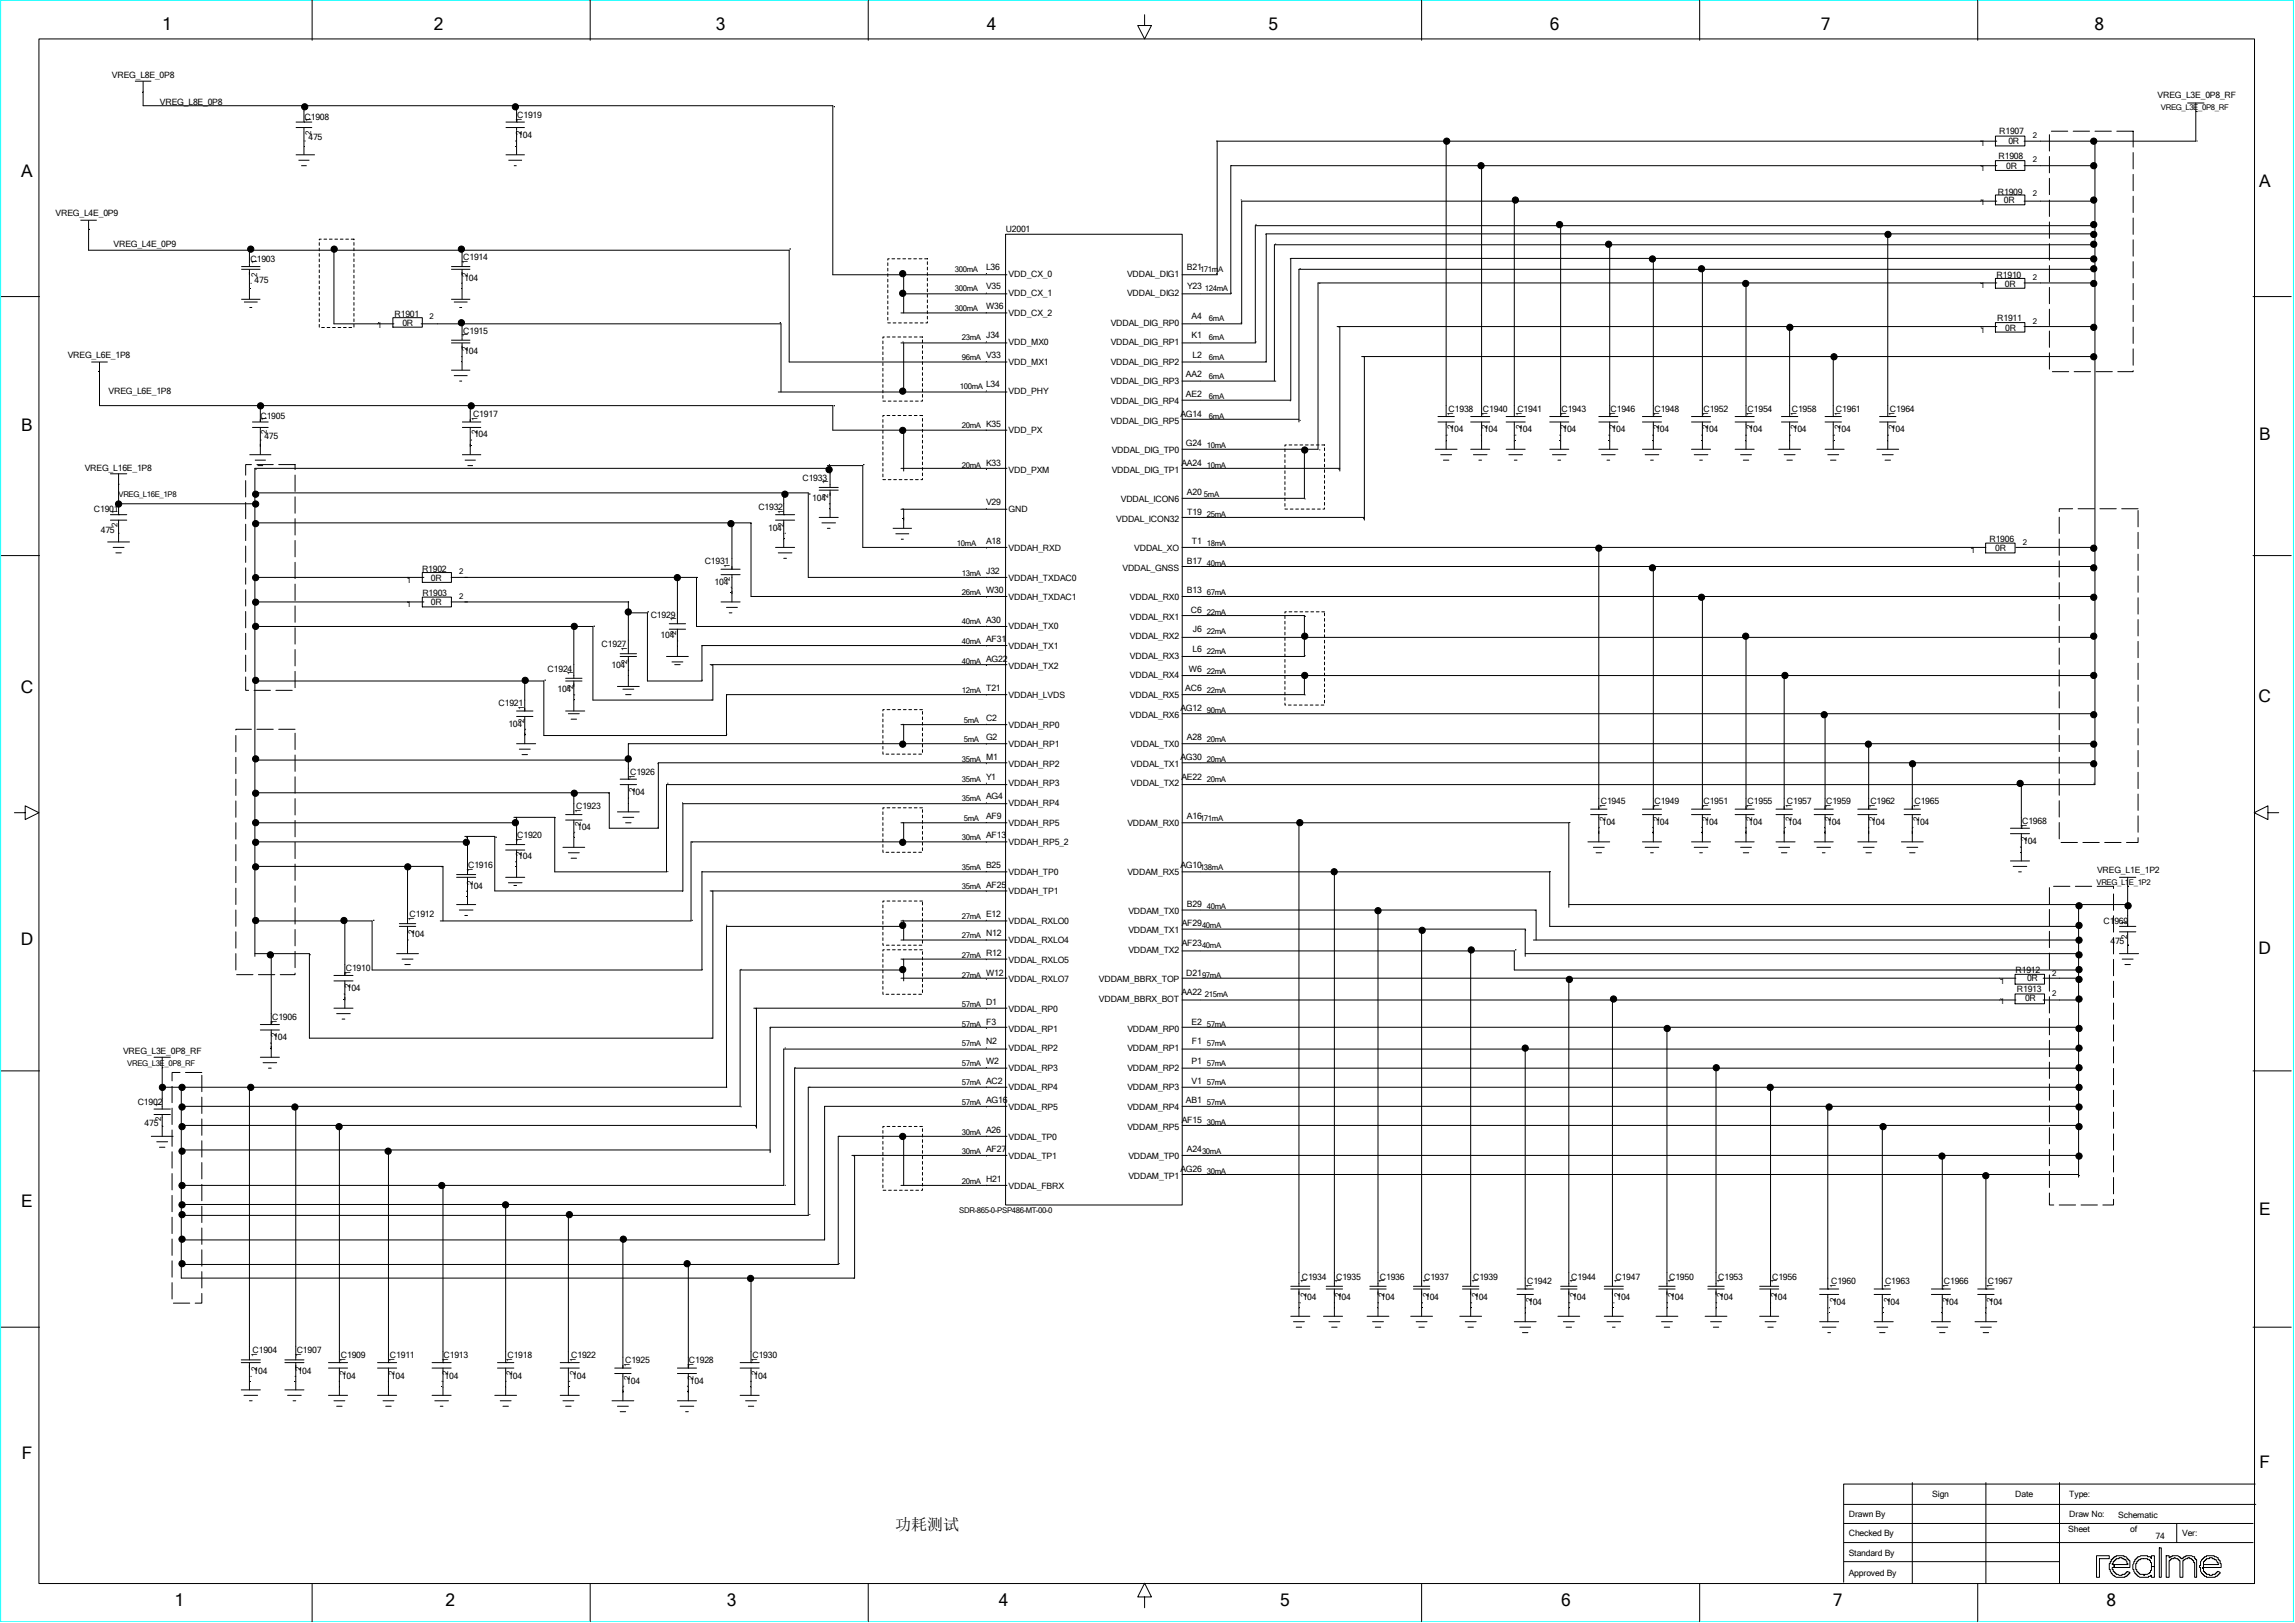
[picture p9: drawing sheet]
<svg xmlns="http://www.w3.org/2000/svg" width="297mm" height="210mm" viewBox="0 0 297 210" stroke-linecap="round" stroke-linejoin="round" font-family="sans-serif">
<defs><g id="words">
<g font-size="2.2">
<text x="21" y="3.8">1</text>
<text x="56.1" y="3.8">2</text>
<text x="92.6" y="3.8">3</text>
<text x="127.7" y="3.8">4</text>
<text x="164.2" y="3.8">5</text>
<text x="200.6" y="3.8">6</text>
<text x="235.7" y="3.8">7</text>
<text x="271" y="3.8">8</text>
<text x="2.8" y="23">A</text>
<text x="292.4" y="24.1">A</text>
<text x="2.8" y="55.8">B</text>
<text x="292.4" y="56.9">B</text>
<text x="2.7" y="89.7">C</text>
<text x="292.3" y="90.8">C</text>
<text x="2.7" y="122.3">D</text>
<text x="292.3" y="123.4">D</text>
<text x="2.8" y="156.1">E</text>
<text x="292.4" y="157.3">E</text>
<text x="2.8" y="188.8">F</text>
<text x="292.4" y="189.9">F</text>
<text x="22.6" y="207.8">1</text>
<text x="57.7" y="207.8">2</text>
<text x="94.1" y="207.8">3</text>
<text x="129.3" y="207.8">4</text>
<text x="165.7" y="207.8">5</text>
<text x="202" y="207.8">6</text>
<text x="237.2" y="207.8">7</text>
<text x="272.6" y="207.8">8</text>
</g>
<text font-size="2.1" x="115.8" y="197.9">功耗测试</text>
<g font-size="1.1">
<text x="14.5" y="10.1">VREG_L8E_0P8</text>
<text x="20.7" y="13.6">VREG_L8E_0P8</text>
<text x="39.4" y="15.5">C1908</text>
<text x="66.9" y="15.2">C1919</text>
<text x="67.1" y="17.9">104</text>
<text x="258.7" y="17.3">R1907</text>
<text x="279.2" y="12.7">VREG_L3E_0P8_RF</text>
<text x="39.9" y="18.1">475</text>
<text x="258.6" y="20.6">R1908</text>
<text x="259.6" y="21.8">0R</text>
<text x="259.9" y="18.6">0R</text>
<text x="7.2" y="27.9">VREG_L4E_0P9</text>
<text x="258.6" y="25.2">R1909</text>
<text x="259.3" y="26.3">0R</text>
<text x="14.7" y="32">VREG_L4E_0P9</text>
<text x="32.4" y="33.9">C1903</text>
<text x="60" y="33.6">C1914</text>
<text x="127.6" y="34.9">L36</text>
<text x="130.1" y="30.1">U2001</text>
<text x="130.5" y="35.8">VDD_CX_0</text>
<text x="145.9" y="35.8">VDDAL_DIG1</text>
<text x="153.6" y="34.9">B21171mA</text>
<text x="258.4" y="35.9">R1910</text>
<text x="32.9" y="36.6">475</text>
<text x="51.1" y="41">R1901</text>
<text x="60.1" y="36.3">104</text>
<text x="127.6" y="37.4">V35</text>
<text x="127.6" y="40">W36</text>
<text x="130.5" y="38.3">VDD_CX_1</text>
<text x="130.5" y="40.9">VDD_CX_2</text>
<text x="145.9" y="38.3">VDDAL_DIG2</text>
<text x="153.6" y="37.4">Y23</text>
<text x="154.2" y="41.3">A4</text>
<text x="258.5" y="41.6">R1911</text>
<text x="259.4" y="37.2">0R</text>
<text x="8.8" y="46.3">VREG_L6E_1P8</text>
<text x="52.1" y="42.1">0R</text>
<text x="60" y="43.2">C1915</text>
<text x="60.1" y="45.8">104</text>
<text x="130.5" y="44.6">VDD_MX0</text>
<text x="130.5" y="47.2">VDD_MX1</text>
<text x="143.7" y="42.1">VDDAL_DIG_RP0</text>
<text x="143.7" y="44.6">VDDAL_DIG_RP1</text>
<text x="143.7" y="47.2">VDDAL_DIG_RP2</text>
<text x="154.2" y="43.8">K1</text>
<text x="154.3" y="46.3">L2</text>
<text x="259.5" y="42.8">0R</text>
<text x="14.1" y="51">VREG_L6E_1P8</text>
<text x="61.2" y="53.9">C1917</text>
<text x="130.5" y="51">VDD_PHY</text>
<text x="143.7" y="49.7">VDDAL_DIG_RP3</text>
<text x="143.7" y="52.3">VDDAL_DIG_RP4</text>
<text x="152.8" y="53.9">AG14</text>
<text x="153.5" y="48.8">AA2</text>
<text x="153.5" y="51.4">AE2</text>
<text x="187.5" y="53.3">C1938</text>
<text x="191.9" y="53.3">C1940</text>
<text x="196.4" y="53.3">C1941</text>
<text x="202.1" y="53.3">C1943</text>
<text x="208.4" y="53.3">C1946</text>
<text x="214.1" y="53.3">C1948</text>
<text x="220.5" y="53.3">C1952</text>
<text x="226.2" y="53.3">C1954</text>
<text x="231.9" y="53.3">C1958</text>
<text x="237.6" y="53.3">C1961</text>
<text x="244.6" y="53.3">C1964</text>
<text x="33.7" y="54.2">C1905</text>
<text x="34.2" y="56.8">475</text>
<text x="61.3" y="56.6">104</text>
<text x="130.5" y="56.1">VDD_PX</text>
<text x="143.7" y="54.8">VDDAL_DIG_RP5</text>
<text x="143.9" y="58.6">VDDAL_DIG_TP0</text>
<text x="153.5" y="57.7">G24</text>
<text x="187.6" y="55.9">104</text>
<text x="192" y="55.9">104</text>
<text x="196.5" y="55.9">104</text>
<text x="202.2" y="55.9">104</text>
<text x="208.6" y="55.9">104</text>
<text x="214.2" y="55.9">104</text>
<text x="220.6" y="55.9">104</text>
<text x="226.3" y="55.9">104</text>
<text x="232" y="55.9">104</text>
<text x="237.7" y="55.9">104</text>
<text x="244.7" y="55.9">104</text>
<text x="11" y="60.9">VREG_L16E_1P8</text>
<text x="98.1" y="66">C1932</text>
<text x="103.9" y="62.2">C1933</text>
<text x="105.1" y="64.8">104</text>
<text x="127.6" y="65.3">V29</text>
<text x="130.5" y="61.2">VDD_PXM</text>
<text x="143.9" y="61.2">VDDAL_DIG_TP1</text>
<text x="145" y="65">VDDAL_ICON6</text>
<text x="152.9" y="60.3">AA24</text>
<text x="153.6" y="64.1">A20</text>
<text x="12.2" y="66.2">C1901</text>
<text x="13" y="68.9">475</text>
<text x="99.4" y="68.7">104</text>
<text x="127.6" y="70.4">A18</text>
<text x="130.5" y="66.2">GND</text>
<text x="130.5" y="71.3">VDDAH_RXD</text>
<text x="144.5" y="67.5">VDDAL_ICON32</text>
<text x="146.8" y="71.3">VDDAL_XO</text>
<text x="153.6" y="66.6">T19</text>
<text x="154.2" y="70.4">T1</text>
<text x="257.5" y="70.1">R1906</text>
<text x="258.2" y="71.3">0R</text>
<text x="54.6" y="74">R1902</text>
<text x="54.7" y="77.1">R1903</text>
<text x="55.8" y="75.1">0R</text>
<text x="91.2" y="73">C1931</text>
<text x="92.5" y="75.6">104</text>
<text x="130.5" y="75.1">VDDAH_TXDAC0</text>
<text x="130.5" y="77.7">VDDAH_TXDAC1</text>
<text x="145.3" y="73.9">VDDAL_GNSS</text>
<text x="146.2" y="77.7">VDDAL_RX0</text>
<text x="153.6" y="76.8">B13</text>
<text x="153.6" y="73">B17</text>
<text x="55.8" y="78.3">0R</text>
<text x="77.9" y="83.7">C1927</text>
<text x="84.2" y="80">C1929</text>
<text x="85.5" y="82.6">104</text>
<text x="130.5" y="81.4">VDDAH_TX0</text>
<text x="130.5" y="84">VDDAH_TX1</text>
<text x="146.2" y="80.2">VDDAL_RX1</text>
<text x="146.2" y="82.7">VDDAL_RX2</text>
<text x="154.1" y="79.3">C6</text>
<text x="154.4" y="81.8">J6</text>
<text x="70.9" y="86.9">C1924</text>
<text x="72.1" y="89.6">104</text>
<text x="79.1" y="86.4">104</text>
<text x="130.5" y="86.5">VDDAH_TX2</text>
<text x="146.2" y="85.2">VDDAL_RX3</text>
<text x="146.2" y="87.8">VDDAL_RX4</text>
<text x="153.4" y="89.4">AC6</text>
<text x="153.9" y="86.9">W6</text>
<text x="154.3" y="84.4">L6</text>
<text x="64.5" y="91.3">C1921</text>
<text x="65.8" y="94">104</text>
<text x="127.6" y="95.8">G2</text>
<text x="127.6" y="93.2">C2</text>
<text x="130.5" y="90.3">VDDAH_LVDS</text>
<text x="130.5" y="94.1">VDDAH_RP0</text>
<text x="146.2" y="90.3">VDDAL_RX5</text>
<text x="146.2" y="92.9">VDDAL_RX6</text>
<text x="152.8" y="92">AG12</text>
<text x="153.6" y="95.8">A28</text>
<text x="81.5" y="100.2">C1926</text>
<text x="130.5" y="96.7">VDDAH_RP1</text>
<text x="130.5" y="99.2">VDDAH_RP2</text>
<text x="130.5" y="101.8">VDDAH_RP3</text>
<text x="146.4" y="96.7">VDDAL_TX0</text>
<text x="146.4" y="99.2">VDDAL_TX1</text>
<text x="146.4" y="101.8">VDDAL_TX2</text>
<text x="152.8" y="98.3">AG30</text>
<text x="152.9" y="100.9">AE22</text>
<text x="74.6" y="104.7">C1923</text>
<text x="74.7" y="107.3">104</text>
<text x="81.7" y="102.9">104</text>
<text x="127.6" y="105.9">AF9</text>
<text x="130.5" y="104.3">VDDAH_RP4</text>
<text x="130.5" y="106.8">VDDAH_RP5</text>
<text x="145.9" y="106.8">VDDAM_RX0</text>
<text x="153.6" y="105.9">A16171mA</text>
<text x="207.2" y="104">C1945</text>
<text x="207.3" y="106.7">104</text>
<text x="214.1" y="104">C1949</text>
<text x="214.2" y="106.7">104</text>
<text x="220.5" y="104">C1951</text>
<text x="220.6" y="106.7">104</text>
<text x="226.2" y="104">C1955</text>
<text x="226.3" y="106.7">104</text>
<text x="231.2" y="104">C1957</text>
<text x="231.4" y="106.7">104</text>
<text x="236.3" y="104">C1959</text>
<text x="236.5" y="106.7">104</text>
<text x="242" y="104">C1962</text>
<text x="242.2" y="106.7">104</text>
<text x="247.8" y="104">C1965</text>
<text x="247.9" y="106.7">104</text>
<text x="261.7" y="106.6">C1968</text>
<text x="60.6" y="112.3">C1916</text>
<text x="66.9" y="108.5">C1920</text>
<text x="67.1" y="111.2">104</text>
<text x="130.5" y="109.4">VDDAH_RP5_2</text>
<text x="130.5" y="113.2">VDDAH_TP0</text>
<text x="145.9" y="113.2">VDDAM_RX5</text>
<text x="152.8" y="112.3">AG10138mA</text>
<text x="261.8" y="109.3">104</text>
<text x="271.4" y="112.9">VREG_L1E_1P2</text>
<text x="53" y="118.6">C1912</text>
<text x="60.7" y="115">104</text>
<text x="130.5" y="115.7">VDDAH_TP1</text>
<text x="130.5" y="119.5">VDDAL_RXLO0</text>
<text x="146" y="118.2">VDDAM_TX0</text>
<text x="152.9" y="119.9">AF2940mA</text>
<text x="153.6" y="117.3">B29</text>
<text x="272.2" y="119.5">C1969</text>
<text x="44.8" y="125.6">C1910</text>
<text x="53.1" y="121.3">104</text>
<text x="130.5" y="122">VDDAL_RXLO4</text>
<text x="130.5" y="124.6">VDDAL_RXLO5</text>
<text x="146" y="120.8">VDDAM_TX1</text>
<text x="146" y="123.3">VDDAM_TX2</text>
<text x="152.9" y="122.4">AF2340mA</text>
<text x="260.8" y="125.9">R1912</text>
<text x="273.1" y="122.2">475</text>
<text x="35.2" y="131.9">C1906</text>
<text x="44.9" y="128.3">104</text>
<text x="130.5" y="127.1">VDDAL_RXLO7</text>
<text x="130.5" y="130.9">VDDAL_RP0</text>
<text x="142.2" y="127.1">VDDAM_BBRX_TOP</text>
<text x="142.2" y="129.7">VDDAM_BBRX_BOT</text>
<text x="152.9" y="128.8">AA22</text>
<text x="153.5" y="126.2">D2197mA</text>
<text x="261" y="128.4">R1913</text>
<text x="262.1" y="129.6">0R</text>
<text x="262.3" y="127">0R</text>
<text x="15.9" y="136.4">VREG_L3E_0P8_RF</text>
<text x="35.4" y="134.6">104</text>
<text x="130.5" y="133.5">VDDAL_RP1</text>
<text x="130.5" y="136">VDDAL_RP2</text>
<text x="145.9" y="133.5">VDDAM_RP0</text>
<text x="145.9" y="136">VDDAM_RP1</text>
<text x="154.2" y="137.7">P1</text>
<text x="154.2" y="132.6">E2</text>
<text x="154.2" y="135.1">F1</text>
<text x="17.8" y="143">C1902</text>
<text x="130.5" y="138.5">VDDAL_RP3</text>
<text x="130.5" y="141.1">VDDAL_RP4</text>
<text x="130.5" y="143.6">VDDAL_RP5</text>
<text x="145.9" y="138.5">VDDAM_RP2</text>
<text x="145.9" y="141.1">VDDAM_RP3</text>
<text x="145.9" y="143.6">VDDAM_RP4</text>
<text x="153.5" y="142.7">AB1</text>
<text x="154.2" y="140.2">V1</text>
<text x="18.7" y="145.7">475</text>
<text x="130.5" y="147.4">VDDAL_TP0</text>
<text x="130.5" y="150">VDDAL_TP1</text>
<text x="145.9" y="146.2">VDDAM_RP5</text>
<text x="146" y="150">VDDAM_TP0</text>
<text x="152.9" y="145.3">AF15</text>
<text x="153.6" y="149.1">A2430mA</text>
<text x="130.5" y="153.8">VDDAL_FBRX</text>
<text x="146" y="152.5">VDDAM_TP1</text>
<text x="152.8" y="151.6">AG26</text>
<text x="168.5" y="165.6">C1934</text>
<text x="172.9" y="165.6">C1935</text>
<text x="178.6" y="165.6">C1936</text>
<text x="184.3" y="165.6">C1937</text>
<text x="190.6" y="165.6">C1939</text>
<text x="197.6" y="166.2">C1942</text>
<text x="203.3" y="165.6">C1944</text>
<text x="209.1" y="165.6">C1947</text>
<text x="216" y="165.6">C1950</text>
<text x="222.4" y="165.6">C1953</text>
<text x="229.3" y="165.6">C1956</text>
<text x="237" y="166.2">C1960</text>
<text x="243.9" y="166.2">C1963</text>
<text x="251.6" y="166.2">C1966</text>
<text x="257.2" y="166.2">C1967</text>
<text x="168.6" y="168.2">104</text>
<text x="173" y="168.2">104</text>
<text x="178.7" y="168.2">104</text>
<text x="184.4" y="168.2">104</text>
<text x="190.8" y="168.2">104</text>
<text x="197.8" y="168.9">104</text>
<text x="203.5" y="168.2">104</text>
<text x="209.2" y="168.2">104</text>
<text x="216.1" y="168.2">104</text>
<text x="222.5" y="168.2">104</text>
<text x="229.5" y="168.2">104</text>
<text x="237.1" y="168.9">104</text>
<text x="244.1" y="168.9">104</text>
<text x="251.7" y="168.9">104</text>
<text x="257.4" y="168.9">104</text>
<text x="32.7" y="175.1">C1904</text>
<text x="32.8" y="177.8">104</text>
<text x="38.4" y="175.1">C1907</text>
<text x="38.5" y="177.8">104</text>
<text x="44.1" y="175.7">C1909</text>
<text x="44.2" y="178.4">104</text>
<text x="50.5" y="175.7">C1911</text>
<text x="50.6" y="178.4">104</text>
<text x="57.4" y="175.7">C1913</text>
<text x="57.5" y="178.4">104</text>
<text x="65.7" y="175.7">C1918</text>
<text x="65.8" y="178.4">104</text>
<text x="73.9" y="175.7">C1922</text>
<text x="74" y="178.4">104</text>
<text x="80.9" y="176.4">C1925</text>
<text x="81" y="179">104</text>
<text x="89.2" y="176.4">C1928</text>
<text x="89.3" y="179">104</text>
<text x="97.4" y="175.7">C1930</text>
<text x="97.5" y="178.4">104</text>
<text x="239.3" y="196.3">Drawn By</text>
<text x="250" y="193.7">Sign</text>
<text x="260.8" y="193.7">Date</text>
<text x="267.8" y="193.7">Type:</text>
<text x="267.8" y="196.3">Draw No:</text>
<text x="274.1" y="196.4">Schematic</text>
<text x="239.3" y="198.8">Checked By</text>
<text x="239.3" y="201.3">Standard By</text>
<text x="239.3" y="203.9">Approved By</text>
<text x="267.7" y="198.3">Sheet</text>
<text x="275.7" y="198.3">of</text>
<text x="279" y="199.2">74</text>
<text x="282.4" y="198.8">Ver:</text>
</g>
<g font-size="1">
<text x="40.3" y="17.5" transform="rotate(-90 40.3 17.5)">2</text>
<text x="40.3" y="15.7" transform="rotate(-90 40.3 15.7)">1</text>
<text x="67.5" y="17.5" transform="rotate(-90 67.5 17.5)">2</text>
<text x="67.5" y="15.7" transform="rotate(-90 67.5 15.7)">1</text>
<text x="263.1" y="17.8">2</text>
<text x="279.7" y="14.2">VREG_L3E_0P8_RF</text>
<text x="256.3" y="18.9">1</text>
<text x="256.3" y="22.1">1</text>
<text x="263.1" y="21">2</text>
<text x="256.3" y="26.5">1</text>
<text x="263.1" y="25.4">2</text>
<text x="33.3" y="35.9" transform="rotate(-90 33.3 35.9)">2</text>
<text x="33.3" y="34.1" transform="rotate(-90 33.3 34.1)">1</text>
<text x="60.5" y="35.9" transform="rotate(-90 60.5 35.9)">2</text>
<text x="60.5" y="34.1" transform="rotate(-90 60.5 34.1)">1</text>
<text x="123.6" y="35.2">300mA</text>
<text x="55.6" y="41.3">2</text>
<text x="123.6" y="37.7">300mA</text>
<text x="123.6" y="40.2">300mA</text>
<text x="155.9" y="37.7">124mA</text>
<text x="156.4" y="41.5">6mA</text>
<text x="256.3" y="37.3">1</text>
<text x="263.1" y="36.2">2</text>
<text x="263.1" y="41.9">2</text>
<text x="48.9" y="42.4">1</text>
<text x="60.5" y="45.4" transform="rotate(-90 60.5 45.4)">2</text>
<text x="60.5" y="43.6" transform="rotate(-90 60.5 43.6)">1</text>
<text x="124.5" y="44">23mA J34</text>
<text x="124.5" y="46.5">96mA V33</text>
<text x="156.4" y="44">6mA</text>
<text x="156.4" y="46.5">6mA</text>
<text x="256.3" y="43">1</text>
<text x="124.2" y="50.4">100mA L34</text>
<text x="156.4" y="49.1">6mA</text>
<text x="156.4" y="51.6">6mA</text>
<text x="188.1" y="53.8" transform="rotate(-90 188.1 53.8)">1</text>
<text x="192.5" y="53.8" transform="rotate(-90 192.5 53.8)">1</text>
<text x="197" y="53.8" transform="rotate(-90 197 53.8)">1</text>
<text x="202.7" y="53.8" transform="rotate(-90 202.7 53.8)">1</text>
<text x="209" y="53.8" transform="rotate(-90 209 53.8)">1</text>
<text x="214.7" y="53.8" transform="rotate(-90 214.7 53.8)">1</text>
<text x="221.1" y="53.8" transform="rotate(-90 221.1 53.8)">1</text>
<text x="226.8" y="53.8" transform="rotate(-90 226.8 53.8)">1</text>
<text x="232.5" y="53.8" transform="rotate(-90 232.5 53.8)">1</text>
<text x="238.2" y="53.8" transform="rotate(-90 238.2 53.8)">1</text>
<text x="245.2" y="53.8" transform="rotate(-90 245.2 53.8)">1</text>
<text x="34.5" y="56.2" transform="rotate(-90 34.5 56.2)">2</text>
<text x="34.5" y="54.4" transform="rotate(-90 34.5 54.4)">1</text>
<text x="61.8" y="56.2" transform="rotate(-90 61.8 56.2)">2</text>
<text x="61.8" y="54.4" transform="rotate(-90 61.8 54.4)">1</text>
<text x="124.5" y="55.4">20mA K35</text>
<text x="156.2" y="58">10mA</text>
<text x="156.4" y="54.2">6mA</text>
<text x="188.1" y="55.5" transform="rotate(-90 188.1 55.5)">2</text>
<text x="192.5" y="55.5" transform="rotate(-90 192.5 55.5)">2</text>
<text x="197" y="55.5" transform="rotate(-90 197 55.5)">2</text>
<text x="202.7" y="55.5" transform="rotate(-90 202.7 55.5)">2</text>
<text x="209" y="55.5" transform="rotate(-90 209 55.5)">2</text>
<text x="214.7" y="55.5" transform="rotate(-90 214.7 55.5)">2</text>
<text x="221.1" y="55.5" transform="rotate(-90 221.1 55.5)">2</text>
<text x="226.8" y="55.5" transform="rotate(-90 226.8 55.5)">2</text>
<text x="232.5" y="55.5" transform="rotate(-90 232.5 55.5)">2</text>
<text x="238.2" y="55.5" transform="rotate(-90 238.2 55.5)">2</text>
<text x="245.2" y="55.5" transform="rotate(-90 245.2 55.5)">2</text>
<text x="15.3" y="64.3">VREG_L16E_1P8</text>
<text x="107.2" y="64.4" transform="rotate(-90 107.2 64.4)">2</text>
<text x="107.2" y="62.7" transform="rotate(-90 107.2 62.7)">1</text>
<text x="124.5" y="60.5">20mA K33</text>
<text x="155.8" y="64.3">5mA</text>
<text x="156.2" y="60.5">10mA</text>
<text x="15.2" y="68.2" transform="rotate(-90 15.2 68.2)">2</text>
<text x="15.2" y="66.5" transform="rotate(-90 15.2 66.5)">1</text>
<text x="101.4" y="68.2" transform="rotate(-90 101.4 68.2)">2</text>
<text x="101.4" y="66.5" transform="rotate(-90 101.4 66.5)">1</text>
<text x="123.8" y="70.7">10mA</text>
<text x="156.2" y="66.9">25mA</text>
<text x="156.2" y="70.7">18mA</text>
<text x="255.1" y="71.6">1</text>
<text x="261.8" y="70.5">2</text>
<text x="52.7" y="75.4">1</text>
<text x="59.4" y="74.3">2</text>
<text x="59.4" y="77.5">2</text>
<text x="94.5" y="75.2" transform="rotate(-90 94.5 75.2)">2</text>
<text x="94.5" y="73.5" transform="rotate(-90 94.5 73.5)">1</text>
<text x="124.5" y="74.5">13mA J32</text>
<text x="124.5" y="77">26mA W30</text>
<text x="156.2" y="73.2">40mA</text>
<text x="156.2" y="77">67mA</text>
<text x="52.7" y="78.6">1</text>
<text x="87.5" y="82.2" transform="rotate(-90 87.5 82.2)">2</text>
<text x="87.5" y="80.4" transform="rotate(-90 87.5 80.4)">1</text>
<text x="124.5" y="80.8">40mA A30</text>
<text x="124.5" y="83.3">40mA AF31</text>
<text x="156.2" y="79.5">22mA</text>
<text x="156.2" y="82.1">22mA</text>
<text x="74.2" y="89.1" transform="rotate(-90 74.2 89.1)">2</text>
<text x="74.2" y="87.4" transform="rotate(-90 74.2 87.4)">1</text>
<text x="81.2" y="86" transform="rotate(-90 81.2 86)">2</text>
<text x="81.2" y="84.2" transform="rotate(-90 81.2 84.2)">1</text>
<text x="124.5" y="89.7">12mA T21</text>
<text x="124.5" y="85.9">40mA AG22</text>
<text x="156.2" y="84.6">22mA</text>
<text x="156.2" y="87.1">22mA</text>
<text x="156.2" y="89.7">22mA</text>
<text x="67.8" y="93.6" transform="rotate(-90 67.8 93.6)">2</text>
<text x="67.8" y="91.8" transform="rotate(-90 67.8 91.8)">1</text>
<text x="124.7" y="93.5">5mA</text>
<text x="156.2" y="92.2">90mA</text>
<text x="82.1" y="100.7" transform="rotate(-90 82.1 100.7)">1</text>
<text x="124.5" y="98.6">35mA M1</text>
<text x="124.5" y="101.1">35mA Y1</text>
<text x="124.7" y="96">5mA</text>
<text x="156.2" y="96">20mA</text>
<text x="156.2" y="98.6">20mA</text>
<text x="156.2" y="101.1">20mA</text>
<text x="75.2" y="106.9" transform="rotate(-90 75.2 106.9)">2</text>
<text x="75.2" y="105.2" transform="rotate(-90 75.2 105.2)">1</text>
<text x="82.1" y="102.5" transform="rotate(-90 82.1 102.5)">2</text>
<text x="124.5" y="103.7">35mA AG4</text>
<text x="124.7" y="106.2">5mA</text>
<text x="207.8" y="106.3" transform="rotate(-90 207.8 106.3)">2</text>
<text x="207.8" y="104.5" transform="rotate(-90 207.8 104.5)">1</text>
<text x="214.7" y="106.3" transform="rotate(-90 214.7 106.3)">2</text>
<text x="214.7" y="104.5" transform="rotate(-90 214.7 104.5)">1</text>
<text x="221.1" y="106.3" transform="rotate(-90 221.1 106.3)">2</text>
<text x="221.1" y="104.5" transform="rotate(-90 221.1 104.5)">1</text>
<text x="226.8" y="106.3" transform="rotate(-90 226.8 106.3)">2</text>
<text x="226.8" y="104.5" transform="rotate(-90 226.8 104.5)">1</text>
<text x="231.8" y="106.3" transform="rotate(-90 231.8 106.3)">2</text>
<text x="231.8" y="104.5" transform="rotate(-90 231.8 104.5)">1</text>
<text x="236.9" y="106.3" transform="rotate(-90 236.9 106.3)">2</text>
<text x="236.9" y="104.5" transform="rotate(-90 236.9 104.5)">1</text>
<text x="242.6" y="106.3" transform="rotate(-90 242.6 106.3)">2</text>
<text x="242.6" y="104.5" transform="rotate(-90 242.6 104.5)">1</text>
<text x="248.4" y="106.3" transform="rotate(-90 248.4 106.3)">2</text>
<text x="248.4" y="104.5" transform="rotate(-90 248.4 104.5)">1</text>
<text x="262.3" y="107.1" transform="rotate(-90 262.3 107.1)">1</text>
<text x="61.2" y="112.8" transform="rotate(-90 61.2 112.8)">1</text>
<text x="67.5" y="110.7" transform="rotate(-90 67.5 110.7)">2</text>
<text x="67.5" y="109" transform="rotate(-90 67.5 109)">1</text>
<text x="124.5" y="108.7">30mA AF13</text>
<text x="124.5" y="112.6">35mA B25</text>
<text x="262.3" y="108.8" transform="rotate(-90 262.3 108.8)">2</text>
<text x="53.6" y="119.1" transform="rotate(-90 53.6 119.1)">1</text>
<text x="61.2" y="114.5" transform="rotate(-90 61.2 114.5)">2</text>
<text x="124.5" y="118.9">27mA E12</text>
<text x="124.5" y="115.1">35mA AF25</text>
<text x="156.2" y="117.6">40mA</text>
<text x="271.3" y="114.5">VREG_L1E_1P2</text>
<text x="275.3" y="119.7" transform="rotate(-90 275.3 119.7)">1</text>
<text x="53.6" y="120.8" transform="rotate(-90 53.6 120.8)">2</text>
<text x="124.5" y="121.4">27mA N12</text>
<text x="124.5" y="123.9">27mA R12</text>
<text x="275.3" y="121.5" transform="rotate(-90 275.3 121.5)">2</text>
<text x="45.3" y="127.8" transform="rotate(-90 45.3 127.8)">2</text>
<text x="45.3" y="126.1" transform="rotate(-90 45.3 126.1)">1</text>
<text x="124.5" y="130.3">57mA D1</text>
<text x="124.5" y="126.5">27mA W12</text>
<text x="155.9" y="129">215mA</text>
<text x="258.9" y="127.4">1</text>
<text x="258.9" y="129.9">1</text>
<text x="265.6" y="126.3">2</text>
<text x="265.6" y="128.8">2</text>
<text x="16.5" y="138">VREG_L3E_0P8_RF</text>
<text x="35.8" y="134.2" transform="rotate(-90 35.8 134.2)">2</text>
<text x="35.8" y="132.4" transform="rotate(-90 35.8 132.4)">1</text>
<text x="124.5" y="132.8">57mA F3</text>
<text x="124.5" y="135.4">57mA N2</text>
<text x="124.5" y="137.9">57mA W2</text>
<text x="156.2" y="132.8">57mA</text>
<text x="156.2" y="135.4">57mA</text>
<text x="156.2" y="137.9">57mA</text>
<text x="20.9" y="143.2" transform="rotate(-90 20.9 143.2)">1</text>
<text x="124.5" y="140.5">57mA AC2</text>
<text x="124.5" y="143">57mA AG16</text>
<text x="156.2" y="140.5">57mA</text>
<text x="156.2" y="143">57mA</text>
<text x="20.9" y="145" transform="rotate(-90 20.9 145)">2</text>
<text x="124.5" y="146.8">30mA A26</text>
<text x="124.5" y="149.3">30mA AF27</text>
<text x="156.2" y="145.5">30mA</text>
<text x="124.5" y="153.2">20mA H21</text>
<text x="156.2" y="151.9">30mA</text>
<text x="124.1" y="156.9">SDR-865-0-PSP486-MT-00-0</text>
<text x="169.1" y="167.8" transform="rotate(-90 169.1 167.8)">2</text>
<text x="169.1" y="166.1" transform="rotate(-90 169.1 166.1)">1</text>
<text x="173.5" y="167.8" transform="rotate(-90 173.5 167.8)">2</text>
<text x="173.5" y="166.1" transform="rotate(-90 173.5 166.1)">1</text>
<text x="179.2" y="167.8" transform="rotate(-90 179.2 167.8)">2</text>
<text x="179.2" y="166.1" transform="rotate(-90 179.2 166.1)">1</text>
<text x="184.9" y="167.8" transform="rotate(-90 184.9 167.8)">2</text>
<text x="184.9" y="166.1" transform="rotate(-90 184.9 166.1)">1</text>
<text x="191.2" y="167.8" transform="rotate(-90 191.2 167.8)">2</text>
<text x="191.2" y="166.1" transform="rotate(-90 191.2 166.1)">1</text>
<text x="198.2" y="166.7" transform="rotate(-90 198.2 166.7)">1</text>
<text x="203.9" y="167.8" transform="rotate(-90 203.9 167.8)">2</text>
<text x="203.9" y="166.1" transform="rotate(-90 203.9 166.1)">1</text>
<text x="209.7" y="167.8" transform="rotate(-90 209.7 167.8)">2</text>
<text x="209.7" y="166.1" transform="rotate(-90 209.7 166.1)">1</text>
<text x="216.6" y="167.8" transform="rotate(-90 216.6 167.8)">2</text>
<text x="216.6" y="166.1" transform="rotate(-90 216.6 166.1)">1</text>
<text x="223" y="167.8" transform="rotate(-90 223 167.8)">2</text>
<text x="223" y="166.1" transform="rotate(-90 223 166.1)">1</text>
<text x="229.9" y="167.8" transform="rotate(-90 229.9 167.8)">2</text>
<text x="229.9" y="166.1" transform="rotate(-90 229.9 166.1)">1</text>
<text x="237.6" y="166.7" transform="rotate(-90 237.6 166.7)">1</text>
<text x="244.6" y="166.7" transform="rotate(-90 244.6 166.7)">1</text>
<text x="252.2" y="166.7" transform="rotate(-90 252.2 166.7)">1</text>
<text x="257.8" y="166.7" transform="rotate(-90 257.8 166.7)">1</text>
<text x="198.2" y="168.4" transform="rotate(-90 198.2 168.4)">2</text>
<text x="237.6" y="168.4" transform="rotate(-90 237.6 168.4)">2</text>
<text x="244.6" y="168.4" transform="rotate(-90 244.6 168.4)">2</text>
<text x="252.2" y="168.4" transform="rotate(-90 252.2 168.4)">2</text>
<text x="257.8" y="168.4" transform="rotate(-90 257.8 168.4)">2</text>
<text x="33.3" y="177.3" transform="rotate(-90 33.3 177.3)">2</text>
<text x="33.3" y="175.6" transform="rotate(-90 33.3 175.6)">1</text>
<text x="39" y="177.3" transform="rotate(-90 39 177.3)">2</text>
<text x="39" y="175.6" transform="rotate(-90 39 175.6)">1</text>
<text x="44.7" y="178" transform="rotate(-90 44.7 178)">2</text>
<text x="44.7" y="176.2" transform="rotate(-90 44.7 176.2)">1</text>
<text x="51.1" y="178" transform="rotate(-90 51.1 178)">2</text>
<text x="51.1" y="176.2" transform="rotate(-90 51.1 176.2)">1</text>
<text x="58" y="178" transform="rotate(-90 58 178)">2</text>
<text x="58" y="176.2" transform="rotate(-90 58 176.2)">1</text>
<text x="66.3" y="178" transform="rotate(-90 66.3 178)">2</text>
<text x="66.3" y="176.2" transform="rotate(-90 66.3 176.2)">1</text>
<text x="74.5" y="178" transform="rotate(-90 74.5 178)">2</text>
<text x="74.5" y="176.2" transform="rotate(-90 74.5 176.2)">1</text>
<text x="81.5" y="178.6" transform="rotate(-90 81.5 178.6)">2</text>
<text x="81.5" y="176.9" transform="rotate(-90 81.5 176.9)">1</text>
<text x="89.8" y="178.6" transform="rotate(-90 89.8 178.6)">2</text>
<text x="89.8" y="176.9" transform="rotate(-90 89.8 176.9)">1</text>
<text x="98" y="178" transform="rotate(-90 98 178)">2</text>
<text x="98" y="176.2" transform="rotate(-90 98 176.2)">1</text>
</g>
</g></defs>
<path d="M.1 0h296.7v209.8h-296.7z" fill="none" stroke="#0ff" stroke-width=".13"/>
<g fill="none" stroke="#000" stroke-width=".13">
<path d="M40.4 0v5.2M76.4 0v5.2M112.4 0v5.2M184 0v5.2M220 0v5.2M255.9 0v5.2M5 5h286.8v199.9h-286.8zM17.5 10.5h2.1M18.5 10.5v3.2h89.3v21.9h22.6M38.3 16.5h2.1M38.3 15.8h2.1M39.3 15.8h.1"/>
<path d="M39.3 13.7v2.1M39.3 16.5v3.5M65.4 16.5h2.5M65.4 15.8h2.5M66.9 15.8h.1M66.9 13.7v2.1M66.9 16.5v3.5M148.1 1.9v1.4h.9l-.9 1.7-.9-1.7h.9M187.1 18.3v35.6M258.2 17.6h3.8v1.3h-3.8zM258.4 18.3h-100.9v17.3h-4.6M271.1 18.3v83.2h-118.2"/>
<path d="M283.1 13.3h2.1M284.2 13.3v5h-22.3M.2 38.4h4.9M10.4 28.5h2.1M11.5 28.5v3.9h90.6v14.4h28.3M31.2 38.7h2.5M31.2 34.8h2.5M31.2 34.5h2.5M31.6 39.1h1.7M32.3 39.8h.3M32.3 32.4v2.1M32.3 34.8v3.9"/>
<path d="M38.3 20h2.4M38.6 20.7h1.4M39 21.4h.7M43.2 32.4v9.5h7.8M58.4 38.7h2.5M58.4 34.8h2.5M58.4 34.5h2.5M58.7 39.1h1.8M59.4 39.8h.4M59.8 32.4v2.1M59.8 34.8v3.9M65.4 20h2.5"/>
<path d="M65.8 20.7h1.8M66.5 21.4h.4M116.6 38h13.8M116.9 35.6v4.9M130.1 30.3h22.9v125.6h-22.9zM191.7 21.4v32.5M196 26v27.9M202 29.2v24.7M208.3 31.7v22.2M214 33.4v20.5M220.3 34.8v19.1M226 36.6v17.3"/>
<path d="M244.3 30.3v23.6M258.2 20.8h3.8v1.3h-3.8zM258.2 25.2h3.8v1.3h-3.8zM258.2 36h3.8v1.3h-3.8zM258.4 21.4h-99.1v16.6h-6.4M258.4 26h-97.7v15.9h-7.8M258.4 36.6h-87.8v21.5h-17.7M261.9 21.4h9.2M261.9 26h9.2M261.9 36.6h9.2M271.1 34.8h-103v19.8M271.1 31.7h-106.2v17.6h-12"/>
<path d="M271.1 30.3h-107.2v16.5h-11M271.1 29.2h-108.6v15.2h-9.6M271.1 33.4h-104.1v18.4h-14.1M291.6 38.4h4.9M11.8 46.8h2.1M12.9 46.8v5.7h94.9v3.2h22.6M32.3 58.8h2.8M32.6 55.3h2.1M32.6 54.6h2.1M33 59.5h1.4M33.7 52.5v2.1M33.7 55.3v3.5"/>
<path d="M50.8 41.1h3.9v1.2h-3.9zM54.5 41.9h46.6v8.8M58.4 47.9h2.5M58.4 44.4h2.5M58.4 44h2.5M58.7 48.6h1.8M59.4 49.3h.4M59.8 41.9v2.1M59.8 44.4v3.5M59.8 58.8h2.5M59.8 55.3h2.5M59.8 54.6h2.5"/>
<path d="M60.1 59.5h1.5M60.9 52.5v2.1M60.9 55.3v3.5M100.7 50.7h29.7M116.6 44.4h13.8M116.6 40.5h13.8M116.9 44.4v6.3M116.9 55.7v5.3M152.9 54.2h15.2M168.8 58.1v6.4h-15.9M173 42.3h85.4M173.4 42.3v18.7"/>
<path d="M176.2 46.1h94.9M176.6 46.1v21.2M185.7 58.1h2.9M186.1 54.6h2.1M186.1 53.9h2.1M186.4 58.8h1.5M186.8 59.5h.7M187.1 53.9h.1M187.1 54.6v3.5M190.3 54.6h2.5M190.3 58.1h2.5M190.3 53.9h2.5"/>
<path d="M190.7 58.8h1.7M191.4 59.5h.3M191.7 53.9h.1M191.7 54.6v3.5M194.9 54.6h2.5M194.9 58.1h2.5M194.9 53.9h2.5M195.3 58.8h1.7M196 53.9h.1M196 59.5h.3M196 54.6v3.5M200.6 54.6h2.4"/>
<path d="M200.6 58.1h2.4M200.6 53.9h2.4M200.9 58.8h1.8M201.6 59.5h.4M202 53.9h.1M202 54.6v3.5M206.9 54.6h2.5M206.9 58.1h2.5M206.9 53.9h2.5M207.3 58.8h1.7M208 59.5h.3M208.3 53.9h.1"/>
<path d="M208.3 54.6v3.5M212.5 54.6h2.5M212.5 58.1h2.5M212.5 53.9h2.5M212.9 58.8h1.8M213.6 59.5h.4M214 53.9h.1M214 54.6v3.5M218.9 54.6h2.5M218.9 58.1h2.5M218.9 53.9h2.5M219.3 58.8h1.7"/>
<path d="M220 59.5h.3M220.3 53.9h.1M220.3 54.6v3.5M224.5 54.6h2.5M224.5 58.1h2.5M224.5 53.9h2.5M225.2 58.8h1.5M225.6 59.5h.7M226 53.9h.1M226 54.6v3.5M230.2 58.1h2.8M230.5 54.6h2.2"/>
<path d="M230.5 53.9h2.2M230.9 58.8h1.4M231.2 59.5h.8M231.6 53.9h.1M231.6 42.3v11.6M231.6 54.6v3.5M236.2 54.6h2.1M236.2 58.1h2.5M236.2 53.9h2.1M236.5 58.8h1.4M236.9 59.5h.7M237.2 53.9h.1"/>
<path d="M237.2 46.1v7.8M237.2 54.6v3.5M242.9 58.1h2.8M243.2 54.6h2.2M243.2 53.9h2.2M243.6 58.8h1.4M243.9 59.5h.8M244.3 53.9h.1M244.3 54.6v3.5M258.2 41.7h3.8v1.3h-3.8zM261.9 42.3h9.2M.2 71.9h4.9"/>
<path d="M13.9 70.1h2.9M14.3 61.3h2.1M14.3 67.3h2.1M14.3 66.6h2.1M14.6 70.8h1.5M15 71.5h.7M15.3 66.6h.1M15.3 61.3v5.3M15.3 67.3v2.8M15.3 65.2h17.7M33 74.7h21.9M33 63.8h71.6v10.9h25.8"/>
<path d="M33 67.7h64.2v9.5h33.2M33 77.9h21.9M33.3 60.2h.7M54.7 74.1h3.7v1.3h-3.7zM54.7 77.3h3.7v1.2h-3.7zM58.4 74.7h31.7v6.4h40.3M58.4 77.9h22.9v6.7M60.5 60.2h.7M81.3 79.3h2.5v8.8h7v-4.6h39.6M87.7 74.7v6M93.3 77.9h2.5M93.3 74.4h2.5"/>
<path d="M93.3 73.7h2.5M94 78.6h1.4M94.4 79.3h.3M94.7 67.7v6M94.7 74.4v3.5M100.4 70.8h2.4M100.4 67.3h2.4M100.4 66.6h2.4M100.7 71.5h1.8M101.4 66.6h.1M101.4 63.8v2.8M101.4 67.3v3.5"/>
<path d="M101.4 72.2h.4M106 66.9h2.5M106 63.4h2.5M106 63.1h2.5M106.4 67.7h1.7M107.1 68.4h.3M107.1 60.2h4.6v10.6h18.7M107.4 60.6h-74.4v63.1M107.4 60.2v2.9M107.4 63.4v3.5M115.5 68.4h2.5M115.9 69.1h1.8"/>
<path d="M116.6 69.8h.3M116.6 60.6h13.8M116.6 65.9h13.8M116.9 65.9v2.5M152.9 60.6h20.5M152.9 70.8h104.1M152.9 77.2h118.2M152.9 66.9h23.7M152.9 73.3h118.2M152.9 79.6h15.9v5.3h-15.9M206.9 70.8v33.9M214 73.3v31.4"/>
<path d="M220.3 77.2v27.5M257 70.3h3.8v1.2h-3.8zM260.9 70.8h10.2M291.6 71.9h4.9M33 81.1h43.7v9.5h15.6v-4.6M33 88.1h37.4v7.1h23.6v-5.3h36.4M33 98.3h48.3M66.9 96.2h2.4M66.9 92h2.1M66.9 92.7h2.1M67.2 96.9h1.4M67.6 97.6h.7"/>
<path d="M67.9 88.1v3.9M67.9 92.7v3.5M73.2 92h2.5M73.2 88.1h2.1M73.2 87.8h2.1M73.6 92.3h1.4M73.9 93.1h.7M74.3 81.1v6.7M74.3 88.1v3.9M79.9 88.8h2.8M80.3 84.9h2.1M80.3 84.6h2.1"/>
<path d="M80.6 89.2h1.4M81 89.9h.7M81.3 84.9v3.9M86.3 84.9h2.8M86.6 81.4h2.1M86.6 80.7h2.1M87 85.6h1.4M87.3 86h.7M87.7 81.4v3.5M91.9 86h38.5M116.6 93.8h13.8M116.9 93.8v2.4"/>
<path d="M130.4 96.2h-49.1v4.6M130.4 98.7h-45.2v8.5h-6.4v-4.6h-45.8M152.9 96.2h118.2M152.9 98.7h118.2M152.9 82.5h118.2M152.9 87.4h118.2M152.9 92.3h118.2M168.8 87.4v2.5h-15.9M226 82.5v22.2M230.9 87.4v17.3M236.2 92.3v12.4M241.8 96.2v8.5"/>
<path d="M247.5 98.7v6M1.9 105.2h1.4v-.9l1.7 .9-1.7 .8v-.8M33 106.5h33.9M33 108.9h27.5M33 112.1h24.3v7.1M44.6 119.2v7M51.7 119.9h2.1M51.7 119.5h2.1M52.7 112.1v7.4M52.7 119.9v3.5M59.1 113.5h2.5M59.1 117h2.5"/>
<path d="M59.1 113.2h2.5M59.4 117.7h1.8M60.1 118.5h.4M60.5 108.2v5M60.5 113.5v3.5M65.4 113.5h2.5M65.4 110h2.5M65.4 109.3h2.5M65.8 114.2h1.8M66.5 114.6h.4M66.9 105.8v3.5M66.9 110v3.5"/>
<path d="M72.8 109.6h2.9M73.2 106.1h2.1M73.2 105.4h2.1M73.6 110.3h1.4M73.9 111h.7M74.3 102.6v2.8M74.3 106.1v3.5M79.9 105h2.8M80.3 101.5h2.1M80.3 100.8h2.1M80.6 105.8h1.4M81 106.5h.7"/>
<path d="M81.3 100.8h.1M81.3 101.5v3.5M91.9 115.3h38.5M92.3 115.3v19h-52.3v-10.9h-7M116.6 106.5h13.8M116.6 119.2h13.8M116.9 106.5v2.4M116.9 119.2v2.4M116.9 119.9h-22.9v20.8h-73M130.4 101.5h-44.1v11.3h-14.5v-7h-5.3M130.4 104h-42v11.3h-24.4v-7.1h-3.9M130.4 108.9h-41v10.3h-32.4"/>
<path d="M130.4 112.8h-39.6v12.7h-42.6v-6.3h-15.2M152.9 106.5h50.1v10.9M152.9 112.8h47.7v7.1h68.4M152.9 117.7h45.9v3.9M168.1 106.5v59.9M172.7 112.8v53.6M178.3 117.7v48.7M203 117h72.3M205.5 108.9h2.8M205.8 105.4h2.2M205.8 104.7h2.2M206.2 109.6h1.4"/>
<path d="M206.6 110.3h.7M206.9 105.4v3.5M212.5 108.9h2.5M212.5 105.4h2.5M212.5 104.7h2.5M212.9 109.6h1.8M213.6 110.3h.4M214 105.4v3.5M218.9 108.9h2.5M218.9 105.4h2.5M218.9 104.7h2.5M219.3 109.6h1.7"/>
<path d="M220 110.3h.3M220.3 105.4v3.5M224.5 108.9h2.5M224.5 105.4h2.5M224.5 104.7h2.5M225.2 109.6h1.5M225.6 110.3h.7M226 105.4v3.5M229.8 108.9h2.5M229.8 105.4h2.2M229.8 104.7h2.2M230.2 109.6h1.4"/>
<path d="M230.5 110.3h.7M230.9 105.4v3.5M234.8 108.9h2.4M234.8 105.4h2.4M234.8 104.7h2.4M235.1 109.6h1.8M235.8 110.3h.4M236.2 105.4v3.5M240.4 108.9h2.5M240.4 105.4h2.5M240.4 104.7h2.5M241.1 109.6h1.4"/>
<path d="M241.5 110.3h.7M241.8 105.4v3.5M246.1 108.9h2.8M246.4 105.4h2.1M246.4 104.7h2.1M246.8 109.6h1.4M247.1 110.3h.7M247.5 105.4v3.5M260.2 107.2h2.4M260.2 111.4h2.4M260.2 107.9h2.4M260.5 112.1h1.8"/>
<path d="M261.2 112.8h.4M261.6 107.2h.1M261.6 101.5v5.7M261.6 107.9v3.5M269 117v35.3M274.3 113.5h2.1M274.3 119.9h2.1M275.3 113.5v6.4M293.5 105.2v-.9l-1.8 .9 1.8 .8v-.8h1.4M.2 138.6h4.9M19.9 136.8h2.1M21 136.8v6.7"/>
<path d="M33.7 136.8h2.5M33.7 133.3h2.5M33.7 132.6h2.5M34 137.5h1.8M34.7 138.2h.4M35.1 123.4v9.2M35.1 133.3v3.5M43.2 130.4h2.5M43.2 126.9h2.5M43.2 126.2h2.5M43.6 131.2h1.7M44.3 131.9h.3"/>
<path d="M44.6 126.9v3.5M51.3 123.4h2.9M52 124.1h1.4M52.4 124.8h.7M97.5 130.4h32.9M97.9 130.4v15.6M116.6 121.6h13.8M116.6 124.1h13.8M116.6 126.6h13.8M116.9 124.1v2.8M116.9 125.5h-21.1v17.6h-72.3M130.4 132.9h-30.7v16.2"/>
<path d="M130.4 135.7h-29v17.7h-77.9M130.4 138.2h-27.6v17.6h-79.3M152.9 126.6h108M152.9 132.9h116.1M152.9 135.7h116.1M152.9 138.2h116.1M152.9 120.2h44.5v3.5M152.9 123h43.1v2.5h73M152.9 129.4h108M184 120.2v46.2M190.3 123v43.4M197.4 123.4h71.6"/>
<path d="M197.4 135.7v31.1M198.4 121.6h70.6M203 126.6v39.8M208.7 129.4v37M215.7 132.9v33.5M222.1 138.2v28.2M260.8 126.1h3.8v1.2h-3.8zM260.8 128.6h3.8v1.3h-3.8zM264.4 126.6h4.6M264.4 129.4h4.6M274.3 123.4h2.5M274.3 120.6h2.1"/>
<path d="M274.6 124.1h1.4M275 124.8h.7M275.3 120.6v2.8M291.6 138.6h4.9M19.6 147h2.8M19.9 144.2h2.1M19.9 143.5h2.1M20.3 147.7h1.4M20.6 148.4h.7M21 144.2v2.8M23.5 145.6h74.4M23.5 140.7v24.7h87.1v-15.9"/>
<path d="M23.5 148.8h76.2M32.3 140.7v35.3M38.3 143.1v32.9M43.9 145.6v30.7M50.3 148.8v27.5M57.3 153.4v22.9M65.4 155.8v20.5M73.6 157.3v19M110.2 149.5h20.2M116.6 153.4h13.8M116.9 147v6.4M130.4 140.7h-25.8v16.6h-81.1"/>
<path d="M130.4 143.1h-23.7v17.3h-83.2M130.4 147h-21.9v16.6h-85M152.9 140.7h116.1M152.9 143.1h116.1M152.9 149.5h116.1M152.9 145.6h116.1M152.9 152h116.1M229.1 140.7v25.7M236.5 143.1v23.7M243.6 145.6v21.2M251.4 149.5v17.3M257 152v14.8"/>
<path d="M.2 171.7h4.9M31.2 179.8h2.5M31.2 176.3h2.5M31.2 176h2.5M32.3 176.3v3.5M36.9 179.8h2.4M36.9 176.3h2.4M36.9 176h2.4M38.3 176.3v3.5M42.5 176.3h2.5M42.5 177h2.5M43.9 176.3h.1"/>
<path d="M43.9 177v3.5M48.9 176.3h2.4M48.9 177h2.4M50.3 176.3h.1M50.3 177v3.5M55.9 176.3h2.5M55.9 177h2.5M57.3 176.3h.1M57.3 177v3.5M64.4 176.3h2.1M64.4 177h2.1M65.4 176.3h.1"/>
<path d="M65.4 177v3.5M72.5 176.3h2.5M72.5 177h2.5M73.6 176.3h.1M73.6 177v3.5M79.6 177h2.1M79.6 177.7h2.1M80.6 160.4v16.6M80.6 177.7v3.5M87.7 177h2.4M87.7 177.7h2.4M89.1 163.6v13.4"/>
<path d="M89.1 177.7v3.5M95.8 176.3h2.4M95.8 177h2.4M97.2 176.3h.1M97.2 165.4v10.9M97.2 177v3.5M167 170.3h2.5M167 166.8h2.5M167 166.4h2.5M167.4 171h1.4M167.7 171.7h.8M168.1 166.8v3.5"/>
<path d="M171.3 170.3h2.4M171.6 166.8h2.1M171.6 166.4h2.1M172 171h1.4M172.3 171.7h.7M172.7 166.8v3.5M176.9 170.3h2.8M177.3 166.8h2.1M177.3 166.4h2.1M177.6 171h1.4M178 171.7h.7M178.3 166.8v3.5"/>
<path d="M182.6 170.3h2.8M182.9 166.8h2.1M182.9 166.4h2.1M183.3 171h1.4M183.6 171.7h.7M184 166.8v3.5M188.9 170.3h2.8M189.3 166.8h2.1M189.3 166.4h2.1M189.6 171h1.4M190 171.7h.7M190.3 166.8v3.5"/>
<path d="M196 171h2.8M196.3 166.8h2.1M196.3 167.5h2.1M196.7 171.7h1.4M197 172.4h.7M197.4 166.8h.1M197.4 167.5v3.5M201.6 170.3h2.8M202 166.8h2.1M202 166.4h2.1M202.3 171h1.4M202.7 171.7h.7"/>
<path d="M203 166.8v3.5M207.6 170.3h2.5M207.6 166.8h2.5M207.6 166.4h2.5M208 171h1.7M208.7 171.7h.3M208.7 166.8v3.5M214.3 170.3h2.8M214.7 166.8h2.1M214.7 166.4h2.1M215 171h1.4M215.4 171.7h.7"/>
<path d="M215.7 166.8v3.5M220.7 170.3h2.8M221 166.8h2.1M221 166.4h2.1M221.4 171h1.4M221.7 171.7h.7M222.1 166.8v3.5M227.7 170.3h2.5M227.7 166.8h2.5M227.7 166.4h2.5M228.4 171h1.4M228.8 171.7h.7"/>
<path d="M229.1 166.8v3.5M235.5 171h2.4M235.5 166.8h2.4M235.5 167.5h2.4M235.8 171.7h1.8M236.5 166.8h.1M236.5 172.4h.4M236.5 167.5v3.5M242.5 171h2.5M242.5 166.8h2.2M242.5 167.5h2.2M242.9 171.7h1.4"/>
<path d="M243.2 172.4h.7M243.6 166.8h.1M243.6 167.5v3.5M249.9 171h2.5M249.9 166.8h2.5M249.9 167.5h2.5M250.6 171.7h1.5M251 172.4h.7M251.4 166.8h.1M251.4 167.5v3.5M255.6 171h2.8M255.9 166.8h2.2"/>
<path d="M255.9 167.5h2.2M256.3 171.7h1.4M256.6 172.4h.8M257 166.8h.1M257 167.5v3.5M291.6 171.7h4.9M31.6 180.5h1.7M32.3 181.2h.3M37.2 180.5h1.8M37.9 181.2h.4M42.5 180.5h2.5M43.2 181.2h1.4"/>
<path d="M43.6 182h.7M48.9 180.5h2.4M49.6 181.2h1.4M49.9 182h.7M55.9 180.5h2.5M56.3 181.2h1.7M57 182h.3M64 180.5h2.9M64.7 181.2h1.4M65.1 182h.7M72.5 180.5h2.5M72.8 181.2h1.5"/>
<path d="M73.2 182h.7M79.2 181.2h2.8M79.9 182h1.4M80.3 182.7h.7M87.7 181.2h2.4M88 182h1.8M88.7 182.7h.4M95.8 180.5h2.4M96.5 181.2h1.4M96.8 182h.7M238.7 194.7h53.2M238.7 199.6h52.9"/>
<path d="M238.7 197.1h52.9M247.5 191.8v13.1M257 191.8v13.1M266.5 191.8v13.1M281.7 197.1v2.5M291.8 192h-53.2v12.7M40.4 204.9v4.9M76.4 204.9v4.9M112.4 204.9v4.9M148.1 206.6h.9l-.9-1.7-.9 1.7h.9v1.4M184 204.9v4.9M220 204.9v4.9"/>
<path d="M238.7 202.1h27.8M255.9 204.9v4.9M271.3 201.3h1.7v.4h-1.3v2.4h-.4zM273.2 201.8h.1v-.1l.3-.2v-.1h.3v-.1h1v.1h.2l.2 .3h.1v.1l.2 .1v.9h-2v-.4h1.8v-.1h-.1l-.2-.5h-.2v-.1h-.3v-.2h-.4v.2h-.3v.1h-.2v.1l-.2 .2v.2h-.2v.1h.3v.4h-.3v.3h.2v.2l.2 .2v.1h.2v.1h.2l.1 .1 .8-.1 .1-.2h.2v-.2l.3 .2v.1l-.2 .1-.1 .3h-.3v.1h-1.1l-.3-.1v-.2h-.1l-.2-.2h-.1l-.1-.5h-.1v-.8h.1zM276.4 201.7h.1l.1-.3h.3l.1-.1h.9v.1h.4l.1 .3v-.4h.4v1.4h-.4v-.5h-.1v-.3h-.1v-.1h-.3v-.1h-.9v.1h-.2v.1l-.3 .2v.2h-.1v.8h.1v.2h.1v.2h.2l.1 .2h.5v.1h.1v-.1h.4l.3-.1v-.1h.1v-.3h.1v-.5h.4v1.4h-.4v-.3h-.1v.2h-.3v.1h-1.1l-.3-.1-.1-.3h-.1v-.1h-.1l-.2-.3v-.2h-.1v-.7zM279.4 200.3h.3v3.8h-.3zM280.3 201.3h.4v.2h.1v-.1h.3v-.1h.8l.2 .1 .1 .3h.3l.1-.3h.3v-.1h.7l.2 .1h.2v.3l.3 .1v2.3h-.3v-1.9h-.1v-.3h-.1l-.2-.2h-.2v-.2h-.3v.2h-.2l-.3 .1v.1h-.1v2.2h-.4v-2.2h-.1l-.1-.2h-.3l-.1-.2h-.2v.2h-.3l-.2 .2h-.1v2.2h-.4zM284.9 201.8h.1v-.1l.3-.2v-.1h.2v-.1h1.1v.1l.5 .1v.3l.2 .1v.4h.1v.5h-2.2v-.4h1.9v-.2h-.2l-.1-.4-.5-.1v-.2h-.4v.2h-.4v.1h-.1v.1l-.2 .2v.7h-.2v.1h.2v.4l.2 .2v.1h.1v.1h.4v.1l.8-.1 .1-.2h.1v-.2l.4 .2v.1l-.2 .1-.2 .3h-.2v.1h-1.2v-.1h-.2v-.2h-.1l-.2-.2h-.1l-.1-.3v-.5h-.2z"/>
<circle cx="39.4" cy="13.8" r=".4"/>
<circle cx="66.7" cy="13.8" r=".4"/>
<circle cx="187.2" cy="18.3" r=".4"/>
<circle cx="271" cy="18.3" r=".4"/>
<circle cx="32.4" cy="32.2" r=".4"/>
<circle cx="43.2" cy="32.2" r=".4"/>
<circle cx="59.7" cy="32.2" r=".4"/>
<circle cx="116.8" cy="38" r=".4"/>
<circle cx="116.8" cy="35.4" r=".4"/>
<circle cx="191.7" cy="21.4" r=".4"/>
<circle cx="196.1" cy="25.9" r=".4"/>
<circle cx="201.8" cy="29.1" r=".4"/>
<circle cx="208.2" cy="31.6" r=".4"/>
<circle cx="213.8" cy="33.5" r=".4"/>
<circle cx="220.2" cy="34.8" r=".4"/>
<circle cx="225.9" cy="36.7" r=".4"/>
<circle cx="244.3" cy="30.3" r=".4"/>
<circle cx="271" cy="30.3" r=".4"/>
<circle cx="271" cy="21.4" r=".4"/>
<circle cx="271" cy="31.6" r=".4"/>
<circle cx="271" cy="34.8" r=".4"/>
<circle cx="271" cy="29.1" r=".4"/>
<circle cx="271" cy="33.5" r=".4"/>
<circle cx="271" cy="25.9" r=".4"/>
<circle cx="271" cy="36.7" r=".4"/>
<circle cx="33.7" cy="52.5" r=".4"/>
<circle cx="59.7" cy="41.8" r=".4"/>
<circle cx="61" cy="52.5" r=".4"/>
<circle cx="116.8" cy="50.6" r=".4"/>
<circle cx="116.8" cy="55.7" r=".4"/>
<circle cx="168.8" cy="58.2" r=".4"/>
<circle cx="231.6" cy="42.4" r=".4"/>
<circle cx="237.3" cy="46.2" r=".4"/>
<circle cx="271" cy="46.2" r=".4"/>
<circle cx="271" cy="42.4" r=".4"/>
<circle cx="15.3" cy="65.2" r=".4"/>
<circle cx="33.1" cy="67.8" r=".4"/>
<circle cx="33.1" cy="65.2" r=".4"/>
<circle cx="33.1" cy="74.7" r=".4"/>
<circle cx="33.1" cy="77.9" r=".4"/>
<circle cx="33.1" cy="63.9" r=".4"/>
<circle cx="81.3" cy="79.2" r=".4"/>
<circle cx="87.7" cy="74.7" r=".4"/>
<circle cx="94.6" cy="67.8" r=".4"/>
<circle cx="101.6" cy="63.9" r=".4"/>
<circle cx="107.3" cy="60.8" r=".4"/>
<circle cx="206.9" cy="70.9" r=".4"/>
<circle cx="213.8" cy="73.5" r=".4"/>
<circle cx="220.2" cy="77.3" r=".4"/>
<circle cx="271" cy="73.5" r=".4"/>
<circle cx="271" cy="77.3" r=".4"/>
<circle cx="271" cy="70.9" r=".4"/>
<circle cx="33.1" cy="98.2" r=".4"/>
<circle cx="33.1" cy="88" r=".4"/>
<circle cx="33.1" cy="81" r=".4"/>
<circle cx="68" cy="88" r=".4"/>
<circle cx="74.3" cy="81" r=".4"/>
<circle cx="81.3" cy="98.2" r=".4"/>
<circle cx="116.8" cy="96.3" r=".4"/>
<circle cx="168.8" cy="82.3" r=".4"/>
<circle cx="168.8" cy="87.4" r=".4"/>
<circle cx="225.9" cy="82.3" r=".4"/>
<circle cx="231" cy="87.4" r=".4"/>
<circle cx="236.1" cy="92.5" r=".4"/>
<circle cx="241.8" cy="96.3" r=".4"/>
<circle cx="247.5" cy="98.8" r=".4"/>
<circle cx="271" cy="92.5" r=".4"/>
<circle cx="271" cy="87.4" r=".4"/>
<circle cx="271" cy="98.8" r=".4"/>
<circle cx="271" cy="82.3" r=".4"/>
<circle cx="271" cy="96.3" r=".4"/>
<circle cx="33.1" cy="119.1" r=".4"/>
<circle cx="33.1" cy="102.6" r=".4"/>
<circle cx="33.1" cy="106.4" r=".4"/>
<circle cx="33.1" cy="112.2" r=".4"/>
<circle cx="33.1" cy="109" r=".4"/>
<circle cx="44.5" cy="119.1" r=".4"/>
<circle cx="52.8" cy="112.2" r=".4"/>
<circle cx="60.3" cy="109" r=".4"/>
<circle cx="66.7" cy="106.4" r=".4"/>
<circle cx="74.3" cy="102.6" r=".4"/>
<circle cx="116.8" cy="119.7" r=".4"/>
<circle cx="116.8" cy="109" r=".4"/>
<circle cx="168.2" cy="106.4" r=".4"/>
<circle cx="172.7" cy="112.8" r=".4"/>
<circle cx="178.3" cy="117.8" r=".4"/>
<circle cx="261.4" cy="101.4" r=".4"/>
<circle cx="269" cy="117.2" r=".4"/>
<circle cx="269" cy="119.7" r=".4"/>
<circle cx="275.4" cy="117.2" r=".4"/>
<circle cx="35" cy="123.5" r=".4"/>
<circle cx="116.8" cy="125.5" r=".4"/>
<circle cx="184" cy="120.4" r=".4"/>
<circle cx="190.4" cy="122.9" r=".4"/>
<circle cx="197.4" cy="135.6" r=".4"/>
<circle cx="203.1" cy="126.7" r=".4"/>
<circle cx="208.8" cy="129.3" r=".4"/>
<circle cx="215.8" cy="133.1" r=".4"/>
<circle cx="222.1" cy="138.2" r=".4"/>
<circle cx="269" cy="133.1" r=".4"/>
<circle cx="269" cy="126.7" r=".4"/>
<circle cx="269" cy="121.6" r=".4"/>
<circle cx="269" cy="129.3" r=".4"/>
<circle cx="269" cy="138.2" r=".4"/>
<circle cx="269" cy="125.5" r=".4"/>
<circle cx="269" cy="135.6" r=".4"/>
<circle cx="269" cy="123.5" r=".4"/>
<circle cx="21" cy="140.7" r=".4"/>
<circle cx="23.6" cy="153.4" r=".4"/>
<circle cx="23.6" cy="157.2" r=".4"/>
<circle cx="23.6" cy="145.8" r=".4"/>
<circle cx="23.6" cy="155.9" r=".4"/>
<circle cx="23.6" cy="143.2" r=".4"/>
<circle cx="23.6" cy="140.7" r=".4"/>
<circle cx="23.6" cy="148.9" r=".4"/>
<circle cx="32.4" cy="140.7" r=".4"/>
<circle cx="38.2" cy="143.2" r=".4"/>
<circle cx="43.9" cy="145.8" r=".4"/>
<circle cx="50.2" cy="148.9" r=".4"/>
<circle cx="57.2" cy="153.4" r=".4"/>
<circle cx="65.4" cy="155.9" r=".4"/>
<circle cx="73.7" cy="157.2" r=".4"/>
<circle cx="116.8" cy="147" r=".4"/>
<circle cx="229.1" cy="140.7" r=".4"/>
<circle cx="236.7" cy="143.2" r=".4"/>
<circle cx="243.7" cy="145.8" r=".4"/>
<circle cx="251.3" cy="149.6" r=".4"/>
<circle cx="257" cy="152.1" r=".4"/>
<circle cx="269" cy="149.6" r=".4"/>
<circle cx="269" cy="145.8" r=".4"/>
<circle cx="269" cy="143.2" r=".4"/>
<circle cx="269" cy="140.7" r=".4"/>
<circle cx="23.6" cy="163.5" r=".4"/>
<circle cx="23.6" cy="160.3" r=".4"/>
<circle cx="80.7" cy="160.3" r=".4"/>
<circle cx="88.9" cy="163.5" r=".4"/>
<circle cx="97.1" cy="165.4" r=".4"/>
</g>
<path d="M41.3 30.9h4.5v11.5h-4.5zM114.9 33.5h5.1v8.3h-5.1zM114.3 43.6h5.1v8.3h-5.1zM114.3 53.8h5.1v8.3h-5.1zM166.3 57.6h5.1v8.3h-5.1zM166.3 79.2h5.1v12h-5.1zM114.3 91.8h5.1v5.8h-5.1zM114.3 104.5h5.1v5.8h-5.1zM114.3 116.6h5.1v5.7h-5.1zM114.3 122.9h5.1v5.8h-5.1zM114.3 145.8h5.1v8.2h-5.1z" fill="none" stroke="#000" stroke-width=".13" stroke-dasharray=".4 .4 .4 .4 .4 .4 .4 .4"/>
<g fill="#000">
<circle cx="39.4" cy="13.8" r=".41"/>
<circle cx="66.7" cy="13.8" r=".41"/>
<circle cx="187.2" cy="18.3" r=".41"/>
<circle cx="271" cy="18.3" r=".41"/>
<circle cx="32.4" cy="32.2" r=".41"/>
<circle cx="43.2" cy="32.2" r=".41"/>
<circle cx="59.7" cy="32.2" r=".41"/>
<circle cx="116.8" cy="38" r=".41"/>
<circle cx="116.8" cy="35.4" r=".41"/>
<circle cx="191.7" cy="21.4" r=".41"/>
<circle cx="196.1" cy="25.9" r=".41"/>
<circle cx="201.8" cy="29.1" r=".41"/>
<circle cx="208.2" cy="31.6" r=".41"/>
<circle cx="213.8" cy="33.5" r=".41"/>
<circle cx="220.2" cy="34.8" r=".41"/>
<circle cx="225.9" cy="36.7" r=".41"/>
<circle cx="244.3" cy="30.3" r=".41"/>
<circle cx="271" cy="21.4" r=".41"/>
<circle cx="271" cy="30.3" r=".41"/>
<circle cx="271" cy="36.7" r=".41"/>
<circle cx="271" cy="34.8" r=".41"/>
<circle cx="271" cy="33.5" r=".41"/>
<circle cx="271" cy="31.6" r=".41"/>
<circle cx="271" cy="29.1" r=".41"/>
<circle cx="271" cy="25.9" r=".41"/>
<circle cx="33.7" cy="52.5" r=".41"/>
<circle cx="59.7" cy="41.8" r=".41"/>
<circle cx="61" cy="52.5" r=".41"/>
<circle cx="116.8" cy="55.7" r=".41"/>
<circle cx="116.8" cy="50.6" r=".41"/>
<circle cx="168.8" cy="58.2" r=".41"/>
<circle cx="231.6" cy="42.4" r=".41"/>
<circle cx="237.3" cy="46.2" r=".41"/>
<circle cx="271" cy="46.2" r=".41"/>
<circle cx="271" cy="42.4" r=".41"/>
<circle cx="15.3" cy="65.2" r=".41"/>
<circle cx="33.1" cy="77.9" r=".41"/>
<circle cx="33.1" cy="63.9" r=".41"/>
<circle cx="33.1" cy="74.7" r=".41"/>
<circle cx="33.1" cy="65.2" r=".41"/>
<circle cx="33.1" cy="67.8" r=".41"/>
<circle cx="81.3" cy="79.2" r=".41"/>
<circle cx="87.7" cy="74.7" r=".41"/>
<circle cx="94.6" cy="67.8" r=".41"/>
<circle cx="101.6" cy="63.9" r=".41"/>
<circle cx="107.3" cy="60.8" r=".41"/>
<circle cx="206.9" cy="70.9" r=".41"/>
<circle cx="213.8" cy="73.5" r=".41"/>
<circle cx="220.2" cy="77.3" r=".41"/>
<circle cx="271" cy="73.5" r=".41"/>
<circle cx="271" cy="77.3" r=".41"/>
<circle cx="271" cy="70.9" r=".41"/>
<circle cx="33.1" cy="88" r=".41"/>
<circle cx="33.1" cy="98.2" r=".41"/>
<circle cx="33.1" cy="81" r=".41"/>
<circle cx="68" cy="88" r=".41"/>
<circle cx="74.3" cy="81" r=".41"/>
<circle cx="81.3" cy="98.2" r=".41"/>
<circle cx="116.8" cy="96.3" r=".41"/>
<circle cx="168.8" cy="82.3" r=".41"/>
<circle cx="168.8" cy="87.4" r=".41"/>
<circle cx="225.9" cy="82.3" r=".41"/>
<circle cx="231" cy="87.4" r=".41"/>
<circle cx="236.1" cy="92.5" r=".41"/>
<circle cx="241.8" cy="96.3" r=".41"/>
<circle cx="247.5" cy="98.8" r=".41"/>
<circle cx="271" cy="96.3" r=".41"/>
<circle cx="271" cy="87.4" r=".41"/>
<circle cx="271" cy="92.5" r=".41"/>
<circle cx="271" cy="82.3" r=".41"/>
<circle cx="271" cy="98.8" r=".41"/>
<circle cx="33.1" cy="112.2" r=".41"/>
<circle cx="33.1" cy="102.6" r=".41"/>
<circle cx="33.1" cy="109" r=".41"/>
<circle cx="33.1" cy="119.1" r=".41"/>
<circle cx="33.1" cy="106.4" r=".41"/>
<circle cx="44.5" cy="119.1" r=".41"/>
<circle cx="52.8" cy="112.2" r=".41"/>
<circle cx="60.3" cy="109" r=".41"/>
<circle cx="66.7" cy="106.4" r=".41"/>
<circle cx="74.3" cy="102.6" r=".41"/>
<circle cx="116.8" cy="109" r=".41"/>
<circle cx="116.8" cy="119.7" r=".41"/>
<circle cx="168.2" cy="106.4" r=".41"/>
<circle cx="172.7" cy="112.8" r=".41"/>
<circle cx="178.3" cy="117.8" r=".41"/>
<circle cx="261.4" cy="101.4" r=".41"/>
<circle cx="269" cy="117.2" r=".41"/>
<circle cx="269" cy="119.7" r=".41"/>
<circle cx="275.4" cy="117.2" r=".41"/>
<circle cx="35" cy="123.5" r=".41"/>
<circle cx="116.8" cy="125.5" r=".41"/>
<circle cx="184" cy="120.4" r=".41"/>
<circle cx="190.4" cy="122.9" r=".41"/>
<circle cx="197.4" cy="135.6" r=".41"/>
<circle cx="203.1" cy="126.7" r=".41"/>
<circle cx="208.8" cy="129.3" r=".41"/>
<circle cx="215.8" cy="133.1" r=".41"/>
<circle cx="222.1" cy="138.2" r=".41"/>
<circle cx="269" cy="138.2" r=".41"/>
<circle cx="269" cy="125.5" r=".41"/>
<circle cx="269" cy="121.6" r=".41"/>
<circle cx="269" cy="126.7" r=".41"/>
<circle cx="269" cy="123.5" r=".41"/>
<circle cx="269" cy="129.3" r=".41"/>
<circle cx="269" cy="133.1" r=".41"/>
<circle cx="269" cy="135.6" r=".41"/>
<circle cx="21" cy="140.7" r=".41"/>
<circle cx="23.6" cy="140.7" r=".41"/>
<circle cx="23.6" cy="153.4" r=".41"/>
<circle cx="23.6" cy="155.9" r=".41"/>
<circle cx="23.6" cy="145.8" r=".41"/>
<circle cx="23.6" cy="157.2" r=".41"/>
<circle cx="23.6" cy="148.9" r=".41"/>
<circle cx="23.6" cy="143.2" r=".41"/>
<circle cx="32.4" cy="140.7" r=".41"/>
<circle cx="38.2" cy="143.2" r=".41"/>
<circle cx="43.9" cy="145.8" r=".41"/>
<circle cx="50.2" cy="148.9" r=".41"/>
<circle cx="57.2" cy="153.4" r=".41"/>
<circle cx="65.4" cy="155.9" r=".41"/>
<circle cx="73.7" cy="157.2" r=".41"/>
<circle cx="116.8" cy="147" r=".41"/>
<circle cx="229.1" cy="140.7" r=".41"/>
<circle cx="236.7" cy="143.2" r=".41"/>
<circle cx="243.7" cy="145.8" r=".41"/>
<circle cx="251.3" cy="149.6" r=".41"/>
<circle cx="257" cy="152.1" r=".41"/>
<circle cx="269" cy="140.7" r=".41"/>
<circle cx="269" cy="145.8" r=".41"/>
<circle cx="269" cy="149.6" r=".41"/>
<circle cx="269" cy="143.2" r=".41"/>
<circle cx="23.6" cy="163.5" r=".41"/>
<circle cx="23.6" cy="160.3" r=".41"/>
<circle cx="80.7" cy="160.3" r=".41"/>
<circle cx="88.9" cy="163.5" r=".41"/>
<circle cx="97.1" cy="165.4" r=".41"/>
</g>
<path d="M265.2 17h10.9v31.1h-10.9zM31.8 60.1h6.4v29.2h-6.4zM266.5 65.8h10.2v43.2h-10.2zM30.5 94.4h7.7v31.7h-7.7zM265.2 114.7h8.3v41.2h-8.3zM22.3 138.8h3.8v29.8h-3.8z" fill="none" stroke="#000" stroke-width=".13" stroke-dasharray="2.1 .7"/>
<use href="#words"/>
</svg>
